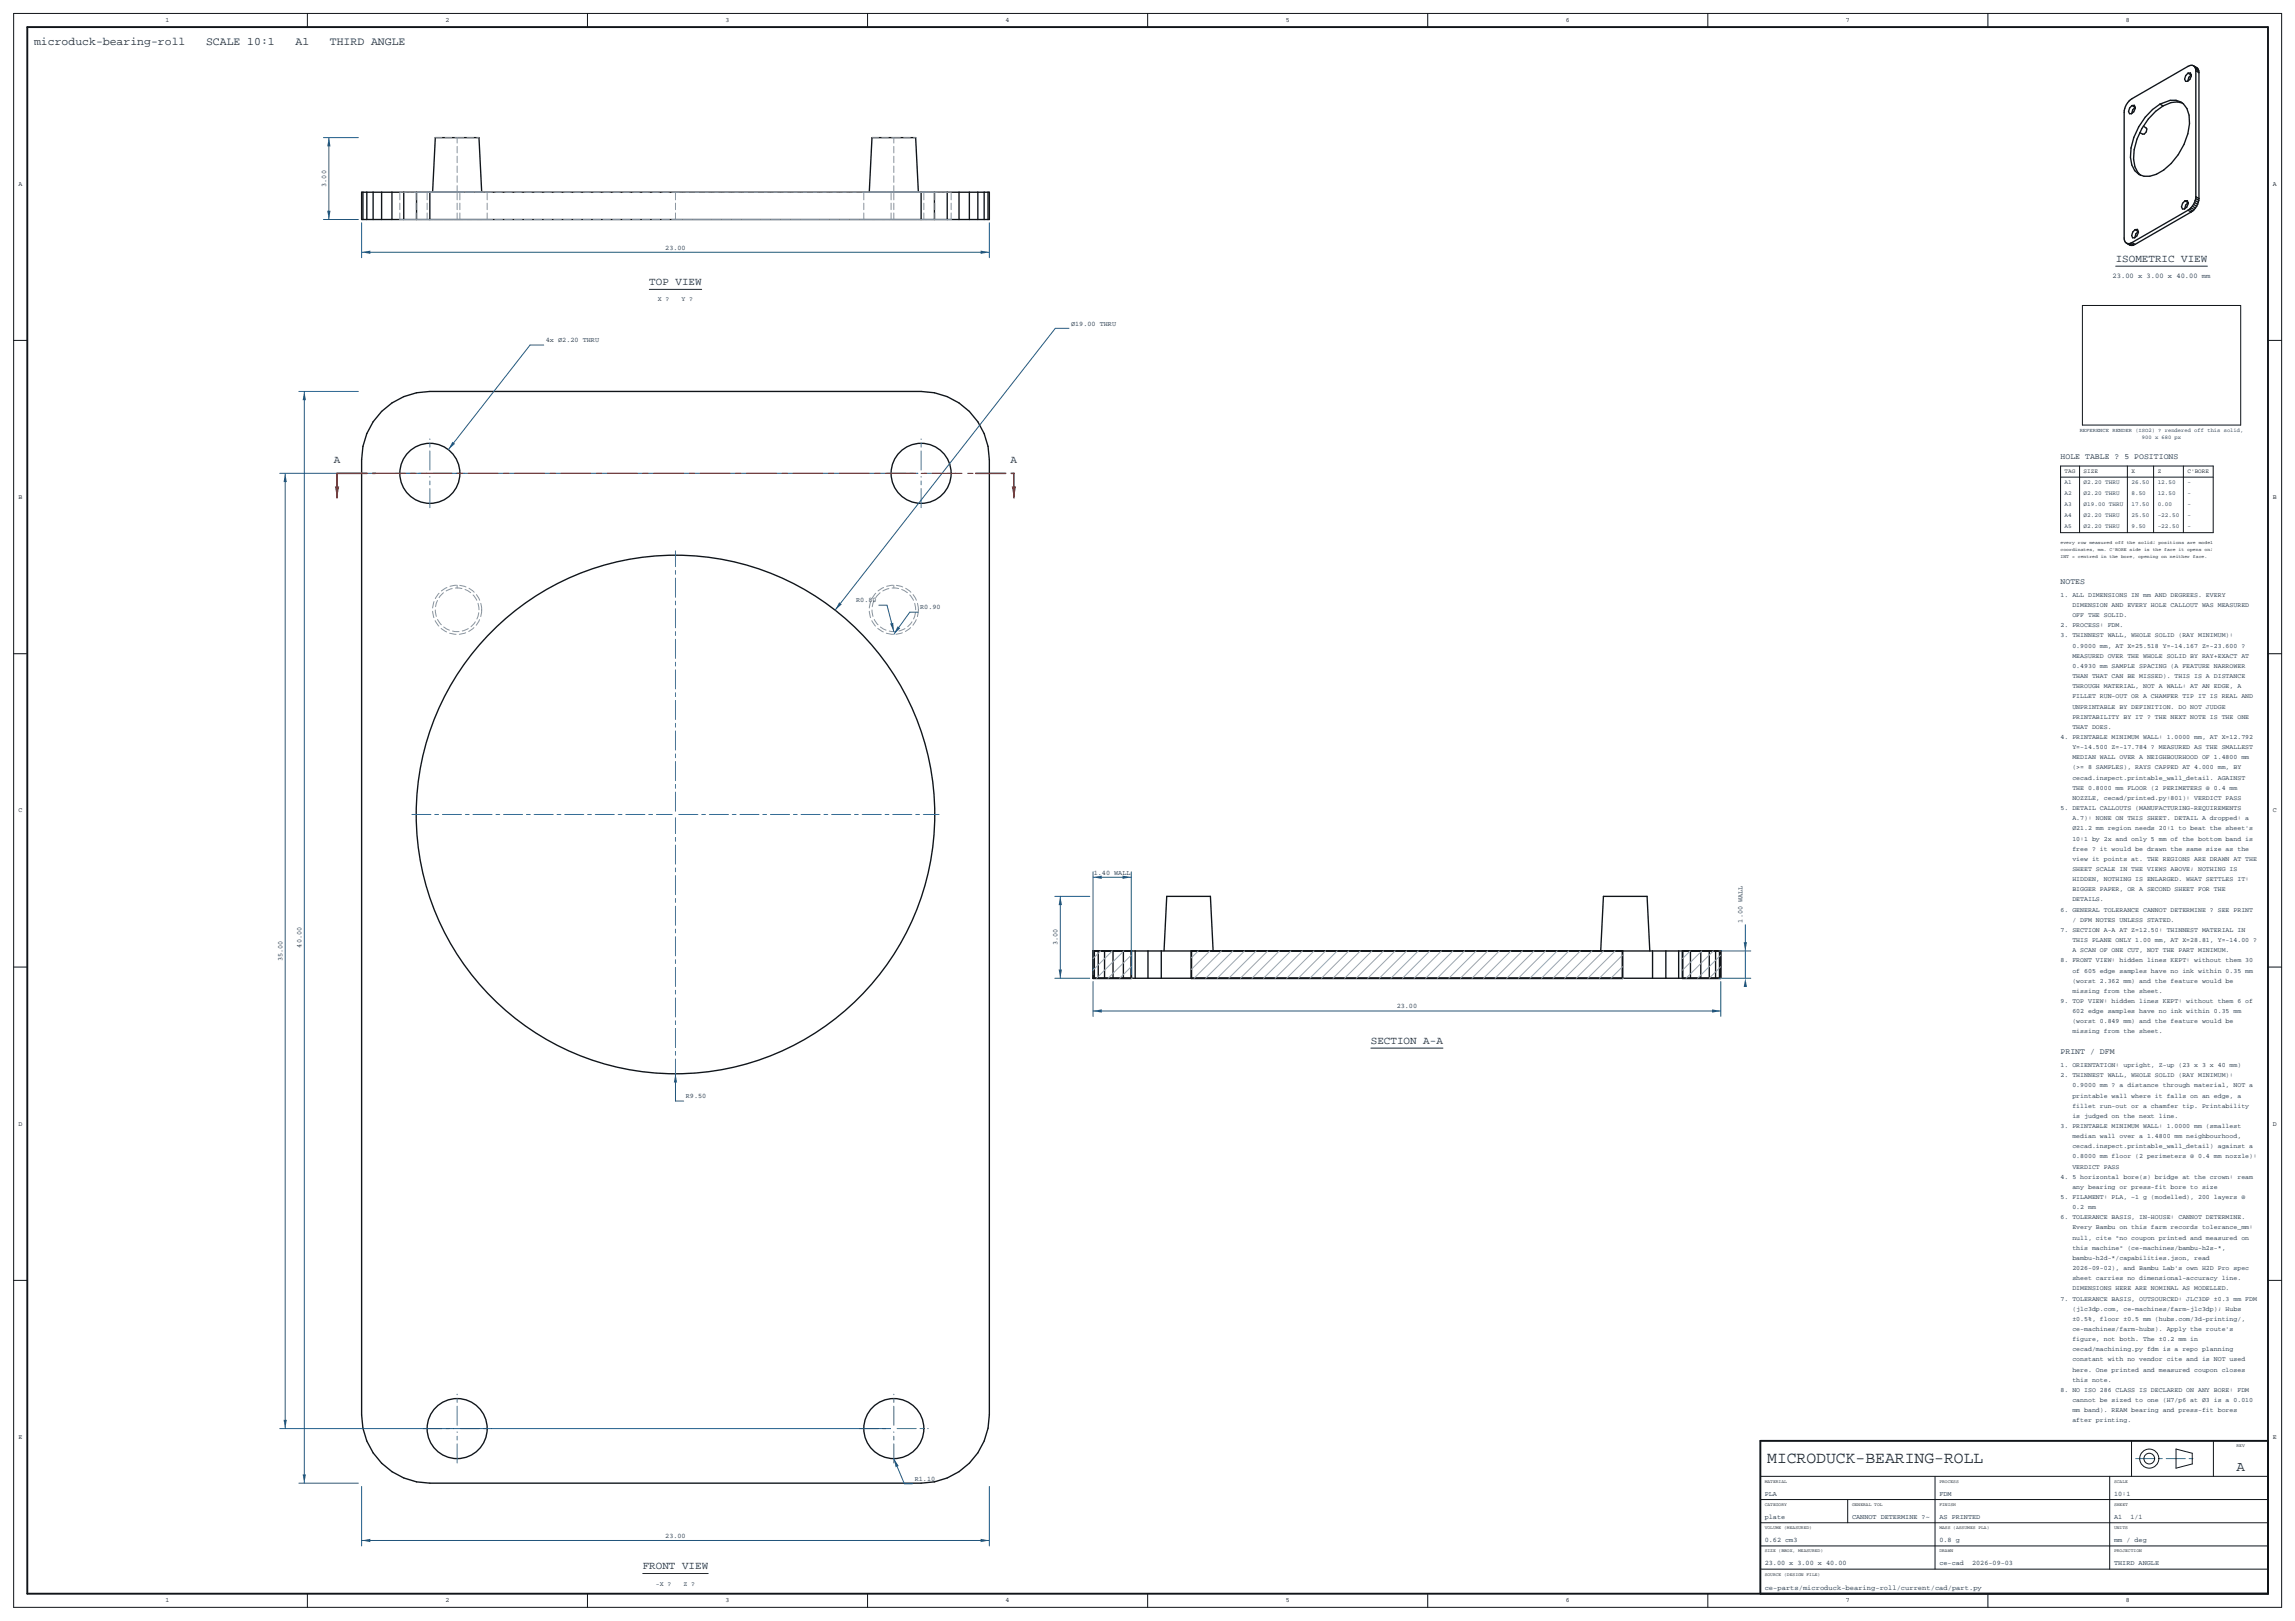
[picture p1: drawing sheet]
<svg xmlns="http://www.w3.org/2000/svg" width="841mm" height="594mm" viewBox="0 0 841 594" stroke-linecap="round" stroke-linejoin="round" font-family="sans-serif">
<defs><g id="words">
<text font-size="6" fill="#12283c" x="647.6" y="536.2">MICRODUCK-BEARING-ROLL</text>
<text font-size="5.2" fill="#12283c" x="819.5" y="539">A</text>
<g font-size="4.2" fill="#12283c">
<text x="12.5" y="16.4">microduck-bearing-roll</text>
<text x="75.5" y="16.4">SCALE 10:1</text>
<text x="108.3" y="16.4">A1</text>
<text x="120.9" y="16.4">THIRD ANGLE</text>
</g>
<g font-size="4" fill="#12283c">
<text x="775.3" y="95.9">ISOMETRIC VIEW</text>
<text x="237.9" y="104.4">TOP VIEW</text>
<text x="122.3" y="169.6">A</text>
<text x="370.3" y="169.6">A</text>
<text x="502.4" y="382.5">SECTION A-A</text>
<text x="235.5" y="575">FRONT VIEW</text>
</g>
<g font-size="3" fill="#12283c">
<text x="755.1" y="168.3">HOLE TABLE ? 5 POSITIONS</text>
<text x="755.1" y="214.1">NOTES</text>
<text x="755.1" y="386.4">PRINT / DFM</text>
</g>
<g font-size="2.6" fill="#12283c">
<text x="774.2" y="101.9">23.00 x 3.00 x 40.00 mm</text>
<text x="646.7" y="582.6">ce-parts/microduck-bearing-roll/current/cad/part.py</text>
</g>
<g font-size="2.5" fill="#12283c">
<text x="119.5" y="68.4" transform="rotate(-90 119.5 68.4)">3.00</text>
<text x="243.8" y="91.4">23.00</text>
<text x="392.5" y="119.3">Ø19.00 THRU</text>
<text x="200" y="125.4">4x Ø2.20 THRU</text>
<text x="313.7" y="220.8">R0.80</text>
<text x="337.2" y="223.3">R0.90</text>
<text x="400.8" y="320.5">1.40 WALL</text>
<text x="638.6" y="338.1" transform="rotate(-90 638.6 338.1)">1.00 WALL</text>
<text x="110.5" y="347.2" transform="rotate(-90 110.5 347.2)">40.00</text>
<text x="387.5" y="346.5" transform="rotate(-90 387.5 346.5)">3.00</text>
<text x="103.5" y="352.2" transform="rotate(-90 103.5 352.2)">35.00</text>
<text x="511.8" y="369.5">23.00</text>
<text x="251.3" y="402.5">R9.50</text>
<text x="335.2" y="542.7">R1.10</text>
<text x="646.7" y="548.1">PLA</text>
<text x="710.7" y="548.1">FDM</text>
<text x="774.7" y="548.1">10:1</text>
<text x="646.7" y="556.6">plate</text>
<text x="678.7" y="556.6">CANNOT DETERMINE ?~</text>
<text x="710.7" y="556.6">AS PRINTED</text>
<text x="774.7" y="556.6">A1</text>
<text x="780.7" y="556.6">1/1</text>
<text x="243.8" y="563.5">23.00</text>
<text x="646.7" y="565.1">0.62 cm3</text>
<text x="710.7" y="565.1">0.8 g</text>
<text x="774.7" y="565.1">mm / deg</text>
<text x="646.7" y="573.6">23.00 x 3.00 x 40.00</text>
<text x="710.7" y="573.6">ce-cad</text>
<text x="722.7" y="573.6">2026-09-03</text>
<text x="774.7" y="573.6">THIRD ANGLE</text>
</g>
<g font-size="2.4" fill="#101418">
<text x="60.6" y="8.1">1</text>
<text x="163.2" y="8.1">2</text>
<text x="265.9" y="8.1">3</text>
<text x="368.5" y="8.1">4</text>
<text x="471.2" y="8.1">5</text>
<text x="573.8" y="8.1">6</text>
<text x="676.4" y="8.1">7</text>
<text x="779.1" y="8.1">8</text>
<text x="6.8" y="68">A</text>
<text x="832.9" y="68">A</text>
<text x="6.8" y="182.8">B</text>
<text x="832.9" y="182.8">B</text>
<text x="6.8" y="297.6">C</text>
<text x="832.9" y="297.6">C</text>
<text x="6.8" y="412.5">D</text>
<text x="832.9" y="412.5">D</text>
<text x="6.8" y="527.3">E</text>
<text x="832.9" y="527.3">E</text>
<text x="60.6" y="587.2">1</text>
<text x="163.2" y="587.2">2</text>
<text x="265.9" y="587.2">3</text>
<text x="368.5" y="587.2">4</text>
<text x="471.2" y="587.2">5</text>
<text x="573.8" y="587.2">6</text>
<text x="676.4" y="587.2">7</text>
<text x="779.1" y="587.2">8</text>
</g>
<g font-size="2.4" fill="#12283c">
<text x="241.1" y="110.4">X ?</text>
<text x="249.7" y="110.4">Y ?</text>
<text x="755.1" y="218.7">1. ALL DIMENSIONS IN mm AND DEGREES. EVERY</text>
<text x="759.4" y="222.4">DIMENSION AND EVERY HOLE CALLOUT WAS MEASURED</text>
<text x="759.4" y="226.1">OFF THE SOLID.</text>
<text x="755.1" y="229.9">2. PROCESS: FDM.</text>
<text x="755.1" y="233.6">3. THINNEST WALL, WHOLE SOLID (RAY MINIMUM):</text>
<text x="759.4" y="237.3">0.9000 mm, AT X=25.518 Y=-14.167 Z=-23.600 ?</text>
<text x="759.4" y="241">MEASURED OVER THE WHOLE SOLID BY RAY+EXACT AT</text>
<text x="759.4" y="244.8">0.4930 mm SAMPLE SPACING (A FEATURE NARROWER</text>
<text x="759.4" y="248.5">THAN THAT CAN BE MISSED). THIS IS A DISTANCE</text>
<text x="759.4" y="252.2">THROUGH MATERIAL, NOT A WALL: AT AN EDGE, A</text>
<text x="759.4" y="255.9">FILLET RUN-OUT OR A CHAMFER TIP IT IS REAL AND</text>
<text x="759.4" y="259.6">UNPRINTABLE BY DEFINITION. DO NOT JUDGE</text>
<text x="759.4" y="263.4">PRINTABILITY BY IT ? THE NEXT NOTE IS THE ONE</text>
<text x="759.4" y="267.1">THAT DOES.</text>
<text x="755.1" y="270.8">4. PRINTABLE MINIMUM WALL: 1.0000 mm, AT X=12.792</text>
<text x="759.4" y="274.5">Y=-14.500 Z=-17.784 ? MEASURED AS THE SMALLEST</text>
<text x="759.4" y="278.2">MEDIAN WALL OVER A NEIGHBOURHOOD OF 1.4800 mm</text>
<text x="759.4" y="282">(&gt;= 8 SAMPLES), RAYS CAPPED AT 4.000 mm, BY</text>
<text x="759.4" y="285.7">cecad.inspect.printable_wall_detail. AGAINST</text>
<text x="759.4" y="289.4">THE 0.8000 mm FLOOR (2 PERIMETERS @ 0.4 mm</text>
<text x="759.4" y="293.1">NOZZLE, cecad/printed.py:801): VERDICT PASS</text>
<text x="755.1" y="296.8">5. DETAIL CALLOUTS (MANUFACTURING-REQUIREMENTS</text>
<text x="759.4" y="300.6">A.7): NONE ON THIS SHEET. DETAIL A dropped: a</text>
<text x="759.4" y="304.3">Ø21.2 mm region needs 20:1 to beat the sheet's</text>
<text x="759.4" y="308">10:1 by 2x and only 5 mm of the bottom band is</text>
<text x="759.4" y="311.7">free ? it would be drawn the same size as the</text>
<text x="759.4" y="315.4">view it points at. THE REGIONS ARE DRAWN AT THE</text>
<text x="759.4" y="319.2">SHEET SCALE IN THE VIEWS ABOVE; NOTHING IS</text>
<text x="759.4" y="322.9">HIDDEN, NOTHING IS ENLARGED. WHAT SETTLES IT:</text>
<text x="759.4" y="326.6">BIGGER PAPER, OR A SECOND SHEET FOR THE</text>
<text x="755.1" y="334">6. GENERAL TOLERANCE CANNOT DETERMINE ? SEE PRINT</text>
<text x="759.4" y="330.3">DETAILS.</text>
<text x="755.1" y="341.5">7. SECTION A-A AT Z=12.50: THINNEST MATERIAL IN</text>
<text x="759.4" y="337.8">/ DFM NOTES UNLESS STATED.</text>
<text x="759.4" y="345.2">THIS PLANE ONLY 1.00 mm, AT X=28.81, Y=-14.00 ?</text>
<text x="755.1" y="352.6">8. FRONT VIEW: hidden lines KEPT: without them 30</text>
<text x="759.4" y="348.9">A SCAN OF ONE CUT, NOT THE PART MINIMUM.</text>
<text x="759.4" y="356.4">of 605 edge samples have no ink within 0.35 mm</text>
<text x="759.4" y="360.1">(worst 2.362 mm) and the feature would be</text>
<text x="759.4" y="363.8">missing from the sheet.</text>
<text x="755.1" y="367.5">9. TOP VIEW: hidden lines KEPT: without them 6 of</text>
<text x="759.4" y="371.2">602 edge samples have no ink within 0.35 mm</text>
<text x="759.4" y="375">(worst 0.849 mm) and the feature would be</text>
<text x="759.4" y="378.7">missing from the sheet.</text>
<text x="755.1" y="391">1. ORIENTATION: upright, Z-up (23 x 3 x 40 mm)</text>
<text x="755.1" y="394.7">2. THINNEST WALL, WHOLE SOLID (RAY MINIMUM):</text>
<text x="759.4" y="398.5">0.9000 mm ? a distance through material, NOT a</text>
<text x="759.4" y="402.2">printable wall where it falls on an edge, a</text>
<text x="759.4" y="405.9">fillet run-out or a chamfer tip. Printability</text>
<text x="755.1" y="413.3">3. PRINTABLE MINIMUM WALL: 1.0000 mm (smallest</text>
<text x="759.4" y="409.6">is judged on the next line.</text>
<text x="759.4" y="417.1">median wall over a 1.4800 mm neighbourhood,</text>
<text x="759.4" y="420.8">cecad.inspect.printable_wall_detail) against a</text>
<text x="759.4" y="424.5">0.8000 mm floor (2 perimeters @ 0.4 mm nozzle):</text>
<text x="755.1" y="431.9">4. 5 horizontal bore(s) bridge at the crown: ream</text>
<text x="759.4" y="428.2">VERDICT PASS</text>
<text x="759.4" y="435.7">any bearing or press-fit bore to size</text>
<text x="755.1" y="439.4">5. FILAMENT: PLA, ~1 g (modelled), 200 layers @</text>
<text x="759.4" y="443.1">0.2 mm</text>
<text x="755.1" y="446.8">6. TOLERANCE BASIS, IN-HOUSE: CANNOT DETERMINE.</text>
<text x="759.4" y="450.5">Every Bambu on this farm records tolerance_mm:</text>
<text x="759.4" y="454.3">null, cite &quot;no coupon printed and measured on</text>
<text x="759.4" y="458">this machine&quot; (ce-machines/bambu-h2s-*,</text>
<text x="759.4" y="461.7">bambu-h2d-*/capabilities.json, read</text>
<text x="759.4" y="465.4">2026-09-02), and Bambu Lab's own H2D Pro spec</text>
<text x="759.4" y="469.1">sheet carries no dimensional-accuracy line.</text>
<text x="759.4" y="472.9">DIMENSIONS HERE ARE NOMINAL AS MODELLED.</text>
<text x="755.1" y="476.6">7. TOLERANCE BASIS, OUTSOURCED: JLC3DP ±0.3 mm FDM</text>
<text x="759.4" y="480.3">(jlc3dp.com, ce-machines/farm-jlc3dp); Hubs</text>
<text x="759.4" y="484">±0.5%, floor ±0.5 mm (hubs.com/3d-printing/,</text>
<text x="759.4" y="487.7">ce-machines/farm-hubs). Apply the route's</text>
<text x="759.4" y="491.5">figure, not both. The ±0.2 mm in</text>
<text x="759.4" y="495.2">cecad/machining.py fdm is a repo planning</text>
<text x="759.4" y="498.9">constant with no vendor cite and is NOT used</text>
<text x="759.4" y="502.6">here. One printed and measured coupon closes</text>
<text x="759.4" y="506.3">this note.</text>
<text x="755.1" y="510.1">8. NO ISO 286 CLASS IS DECLARED ON ANY BORE: FDM</text>
<text x="759.4" y="513.8">cannot be sized to one (H7/p6 at Ø3 is a 0.010</text>
<text x="759.4" y="517.5">mm band). REAM bearing and press-fit bores</text>
<text x="759.4" y="521.2">after printing.</text>
<text x="240.3" y="581">-X ?</text>
<text x="250.4" y="581">Z ?</text>
</g>
<g font-size="2.2" fill="#101418">
<text x="756.6" y="173.2">TAG</text>
<text x="763.6" y="173.2">SIZE</text>
<text x="781.1" y="173.2">X</text>
<text x="790.7" y="173.2">Z</text>
<text x="801.6" y="173.2">C'BORE</text>
</g>
<g font-size="2.2" fill="#12283c">
<text x="756.6" y="177.3">A1</text>
<text x="763.6" y="177.3">Ø2.20 THRU</text>
<text x="781.1" y="177.3">26.50</text>
<text x="790.7" y="177.3">12.50</text>
<text x="801.6" y="177.3">-</text>
<text x="756.6" y="181.4">A2</text>
<text x="756.6" y="185.5">A3</text>
<text x="763.6" y="181.4">Ø2.20 THRU</text>
<text x="763.6" y="185.5">Ø19.00 THRU</text>
<text x="781.1" y="181.4">8.50</text>
<text x="781.1" y="185.5">17.50</text>
<text x="790.7" y="181.4">12.50</text>
<text x="790.7" y="185.5">0.00</text>
<text x="801.6" y="181.4">-</text>
<text x="801.6" y="185.5">-</text>
<text x="756.6" y="189.5">A4</text>
<text x="763.6" y="189.5">Ø2.20 THRU</text>
<text x="781.1" y="189.5">25.50</text>
<text x="790.7" y="189.5">-22.50</text>
<text x="801.6" y="189.5">-</text>
<text x="756.6" y="193.6">A5</text>
<text x="763.6" y="193.6">Ø2.20 THRU</text>
<text x="781.1" y="193.6">9.50</text>
<text x="790.7" y="193.6">-22.50</text>
<text x="801.6" y="193.6">-</text>
</g>
<g font-size="2" fill="#12283c">
<text x="762.1" y="158.4">REFERENCE RENDER (ISO2) ? rendered off this solid,</text>
<text x="784.9" y="161">900 x 680 px</text>
</g>
<g font-size="1.8" fill="#101418">
<text x="755.1" y="199.2">every row measured off the solid; positions are model</text>
<text x="755.1" y="201.8">coordinates, mm. C'BORE side is the face it opens on;</text>
<text x="755.1" y="204.5">INT = centred in the bore, opening on neither face.</text>
</g>
<g font-size="1.7" fill="#101418">
<text x="819.6" y="530.4">REV</text>
<text x="646.7" y="543.4">MATERIAL</text>
<text x="710.7" y="543.4">PROCESS</text>
<text x="774.7" y="543.4">SCALE</text>
<text x="646.7" y="551.9">CATEGORY</text>
<text x="678.7" y="551.9">GENERAL TOL</text>
<text x="710.7" y="551.9">FINISH</text>
<text x="774.7" y="551.9">SHEET</text>
<text x="646.7" y="560.4">VOLUME (MEASURED)</text>
<text x="710.7" y="560.4">MASS (ASSUMES PLA)</text>
<text x="774.7" y="560.4">UNITS</text>
<text x="646.7" y="568.9">SIZE (BBOX, MEASURED)</text>
<text x="710.7" y="568.9">DRAWN</text>
<text x="774.7" y="568.9">PROJECTION</text>
<text x="646.7" y="577.4">SOURCE (DESIGN FILE)</text>
</g>
</g></defs>
<g fill="none" stroke="#101418" stroke-width=".5">
<path d="M781.3 38.7l.8-.1 .4 1.1-.6 1.3-.8 .7h-.7l-.4-.8 .4-1.3zM781.3 38.7l1.1 .6M782.4 39.3l-.9 .9-.4 1.4M782.5 39.3h-.1M791.5 38.1l1.2 .7M792.7 38.8a23.8 23.8 0 0 0-10.9 19.5l.5 2.8 1.1 2.1 1.1 1M799.7 37.8l-1.9-.5-2.2 .3-2.9 1.2M801.8 26.8l.9-.1 .3 1.1-.5 1.3-.9 .7h-.7l-.4-.8 .4-1.3zM801.8 26.8l1.1 .7M802.9 27.5l-.8 .9-.4 1.4M803.1 27.4l-.2 .1M803.8 24.1l-.9-.2-1.1 .4-20.5 11.9a6.3 6.3 0 0 0-2.9 4.9v46.2l.2 1.1 .6 .7"/>
<path d="M803.8 24.1l.4 .3M803.8 24.1l1.5 1M804.2 24.4l.2 .4M804.2 24.4l1.1 .7M804.4 24.8l.2 .5M804.4 24.8l1.2 .7M804.6 25.3l.1 .7M804.6 25.3l1.1 .7M804.7 26v46.1M804.7 26l1.1 .6M805.3 25.1l.3 .4M805.6 25.5l.1 .5"/>
<path d="M805.7 26l.1 .6M805.8 26.6v46.2M785.4 46.2l1.3 1.1-.2 1-.7 .8-.6 .1-1.1-.6M788.8 40.1l2.7-2 3.8-1.3a5.8 5.8 0 0 1 6.9 5.4 22.8 22.8 0 0 1-12 21.7 6.1 6.1 0 0 1-9-3.4 18.5 18.5 0 0 1 2.5-14l2.4-3.5zM132.5 70.4h230v10h-230zM133 70.4v10M134.4 70.4v10M136.7 70.4v10M139.8 70.4v10M143.6 70.4v10M148 70.4v10M152.6 70.4v10"/>
<path d="M157.5 70.4v10M158.5 70.4l1-20h16l1 20M318.5 70.4l1-20h16l1 20M337.5 70.4v10M342.4 70.4v10M347.1 70.4v10M351.4 70.4v10M355.2 70.4v10M358.3 70.4v10M360.6 70.4v10M362.1 70.4v10M800.7 73.6l-.9 .9-.4 1.3 .4 .8h.7"/>
<path d="M800.7 73.6l.8-.1 .4 1.1-.6 1.3-.8 .7M800.7 73.6l1.1 .7M801.8 77l-20.5 11.9M801.8 74.3l-.9 .8-.3 1.5M801.8 77l1.1 .7M801.9 74.2l-.1 .1M802.4 76.7l-.6 .3M802.4 76.7l1.1 .6M802.9 76.2l-.5 .5M802.9 76.2l1.1 .6M802.9 77.7l-20.5 11.9M803.4 75.6l-.5 .6"/>
<path d="M803.4 75.6l1.1 .6M803.5 77.3l-.6 .4M803.8 74.9l-.4 .7M803.8 74.9l1.2 .7M804 76.8l-.5 .5M804.2 74.2l-.4 .7M804.2 74.2l1.1 .7M804.4 73.5l-.2 .7M804.4 73.5l1.2 .6M804.5 76.2l-.5 .6M804.6 72.8l-.2 .7M804.6 72.8l1.1 .6"/>
<path d="M804.7 72.1l-.1 .7M804.7 72.1l1.1 .7M805 75.6l-.5 .6M805.3 74.9l-.3 .7M805.6 74.1l-.3 .8M805.7 73.4l-.1 .7M805.8 72.8l-.1 .6M779.2 89.1l.5 .2M779.2 89.1l1.6 .8M779.7 89.3h.5M779.7 89.3l1.1 .6M780.2 89.3l1.1 .6"/>
<path d="M780.7 89.2l-.5 .1M780.7 89.2l1.1 .6M780.8 89.9h.5M781.3 88.9l-.6 .3M781.3 88.9l1.1 .7M781.8 89.8l-.5 .1M782.4 84.2l.9-.1 .3 1.1-.5 1.2-.9 .7h-.7l-.4-.8 .4-1.3zM782.4 89.6l-.6 .2M782.4 84.2l1.1 .6M783.5 84.8l-.8 .9-.4 1.4M783.6 84.8h-.1M139.8 150.8a25 25 0 0 1 17.7-7.4h180a25 25 0 0 1 25 25v350.1a25 25 0 0 1-25 25h-180a25 25 0 0 1-25-25v-350.1a25 25 0 0 1 7.3-17.6z"/>
<path d="M400.6 358.5h230M400.6 348.5h230M401 348.5v10M402.5 348.5v10M404.8 348.5v10M407.9 348.5v10M411.7 348.5v10M416 348.5v10M420.7 348.5v10M425.6 348.5v10M426.6 348.5l1-20h16l1 20M586.6 348.5l1-20h16l1 20"/>
<path d="M605.6 348.5v10M610.5 348.5v10M615.1 348.5v10M619.5 348.5v10M623.3 348.5v10M626.4 348.5v10M628.7 348.5v10M630.1 348.5v10"/>
<circle cx="157.5" cy="173.4" r="11"/>
<circle cx="337.5" cy="173.4" r="11"/>
<circle cx="247.5" cy="298.5" r="95"/>
<circle cx="167.5" cy="523.5" r="11"/>
<circle cx="327.5" cy="523.5" r="11"/>
</g>
<path d="M400.6 348.5h14v10h-14zM436.6 348.5h158v10h-158zM616.6 348.5h14v10h-14z" fill="none" stroke="#101418" stroke-width=".7"/>
<g fill="none" stroke="#8892a0" stroke-width=".37" stroke-dasharray="2.4 1.2">
<path d="M159.5 50.4h8M167.5 50.4h8M319.5 50.4h8M327.5 50.4h8M146.5 70.4h11M152.5 70.4h95M156.5 70.4h11M157.5 70.4h11M158.5 70.4h9M167.5 70.4h11M167.5 70.4h9M167.5 70.4v-20"/>
<path d="M168.5 70.4h-22M176.5 70.4h-18M178.5 70.4h-22M247.5 70.4h95M316.5 70.4h11M318.5 70.4h9M326.5 70.4h11M327.5 70.4h11M327.5 70.4h9M327.5 70.4v-20M336.5 70.4h-18M337.5 70.4h11"/>
<path d="M338.5 70.4h-22M342.5 70.4h-190M348.5 70.4h-22M146.5 80.4h11M146.5 80.4v-10M152.5 80.4h95M152.5 80.4v-10M156.5 80.4h11M156.5 80.4v-10M157.5 80.4h11M167.5 80.4h11M167.5 80.4v-10"/>
<path d="M168.5 80.4h-22M168.5 80.4v-10M178.5 80.4h-22M178.5 80.4v-10M247.5 80.4h95M247.5 80.4v-10M316.5 80.4h11M316.5 80.4v-10M326.5 80.4h11M326.5 80.4v-10M327.5 80.4h11M327.5 80.4v-10"/>
<path d="M337.5 80.4h11M338.5 80.4h-22M338.5 80.4v-10M342.5 80.4h-190M342.5 80.4v-10M348.5 80.4h-22M348.5 80.4v-10M167.5 214.5v1M327.5 214.5v1M175.5 223.5a8 8 0 0 0-11.7-7.1 8 8 0 0 0-.9 13.6 8 8 0 0 0 12.5-5.5l.1-1M176.5 223.5a9 9 0 0 0-13.1-8 9 9 0 0 0-1.1 15.3 9 9 0 0 0 14.1-6.1l.1-1.2M335.5 223.5a8 8 0 0 0-11.6-7.1 8 8 0 0 0-1 13.6 8 8 0 0 0 12.6-5.5v-1"/>
<path d="M336.5 223.5a9 9 0 0 0-13.1-8 9 9 0 0 0-1 15.3 9 9 0 0 0 14.1-6.1v-1.2"/>
</g>
<g fill="none" stroke="#3a7d8c" stroke-width=".37" stroke-dasharray="7 1.4 1.4 1.4">
<path d="M144.9 173.4h11.4M157.5 172.2v-11.4M158.7 173.4h11.4M324.9 173.4h11.4M337.5 172.2v-11.4M338.7 173.4h11.4M157.5 186v-11.4M337.5 186v-11.4M150.9 298.5h95.4M247.5 297.3v-95.4M248.7 298.5h95.4M247.5 395.1v-95.4"/>
<path d="M154.9 523.5h11.4M167.5 536.1v-11.4M167.5 522.3v-11.4M168.7 523.5h11.4M314.9 523.5h11.4M327.5 536.1v-11.4M327.5 522.3v-11.4M328.7 523.5h11.4M782.6 534.5h22.3"/>
</g>
<path d="M132.5 544.7v21.8M362.5 544.7v21.8M132.5 564.5h230" fill="none" stroke="#1d5c8a" stroke-width=".37"/>
<g fill="#1d5c8a">
<path d="M132.5 564.5l3.2-.6v1.2z"/>
<path d="M359.3 563.9l3.2 .6-3.2 .6z"/>
</g>
<path d="M109.5 143.4h21.8M111.5 143.4v400.1M109.5 543.5h21.8" fill="none" stroke="#1d5c8a" stroke-width=".37"/>
<g fill="#1d5c8a">
<path d="M110.9 540.3h1.2l-.6 3.2z"/>
<path d="M111.5 143.4l.6 3.2h-1.2z"/>
<path d="M165.8 161.9l.9 .7-2.4 2.2z"/>
</g>
<path d="M199.2 126.4h-5l-29.9 38.4" fill="none" stroke="#1d5c8a" stroke-width=".37"/>
<path d="M307.5 220.7l1 .7-2.5 2.2z" fill="#1d5c8a"/>
<path d="M391.7 120.3h-5l-80.7 103.3" fill="none" stroke="#1d5c8a" stroke-width=".37"/>
<path d="M247.5 393.5l.6 3.2h-1.2z" fill="#1d5c8a"/>
<path d="M247.5 393.5v10h3" fill="none" stroke="#1d5c8a" stroke-width=".37"/>
<path d="M327.5 534.5l1.8 2.7-1.1 .5z" fill="#1d5c8a"/>
<path d="M327.5 534.5l3.9 9.2h3" fill="none" stroke="#1d5c8a" stroke-width=".37"/>
<path d="M328.9 229.5l1 .7-2.4 2.2z" fill="#1d5c8a"/>
<path d="M336.4 224.3h-3l-5.9 8.1" fill="none" stroke="#1d5c8a" stroke-width=".37"/>
<path d="M326.2 228.5l1.1-.3 .2 3.3z" fill="#1d5c8a"/>
<path d="M102.5 173.4h233.8M104.5 173.4v350.1M322 221.8h3l2.5 9.7M102.5 523.5h223.8" fill="none" stroke="#1d5c8a" stroke-width=".37"/>
<g fill="#1d5c8a">
<path d="M103.9 520.3h1.2l-.6 3.2z"/>
<path d="M104.5 173.4l.6 3.2h-1.2z"/>
</g>
<path d="M132.5 81.6v12.8M132.5 92.4h230M362.5 81.6v12.8" fill="none" stroke="#1d5c8a" stroke-width=".37"/>
<g fill="#1d5c8a">
<path d="M132.5 92.4l3.2-.6v1.2z"/>
<path d="M359.3 91.8l3.2 .6-3.2 .6z"/>
</g>
<path d="M118.5 50.4h12.8M120.5 50.4v30M118.5 80.4h12.8" fill="none" stroke="#1d5c8a" stroke-width=".37"/>
<g fill="#1d5c8a">
<path d="M119.9 77.2h1.2l-.6 3.2z"/>
<path d="M120.5 50.4l.6 3.2h-1.2z"/>
</g>
<path d="M400.6 359.7v12.8M630.6 359.7v12.8M400.6 370.5h230" fill="none" stroke="#1d5c8a" stroke-width=".37"/>
<g fill="#1d5c8a">
<path d="M400.6 370.5l3.2-.6v1.2z"/>
<path d="M627.4 369.9l3.2 .6-3.2 .6z"/>
</g>
<path d="M386.5 328.5h12.8M388.5 328.5v30M386.5 358.5h12.8" fill="none" stroke="#1d5c8a" stroke-width=".37"/>
<g fill="#1d5c8a">
<path d="M387.9 355.3h1.3l-.7 3.2z"/>
<path d="M388.5 328.5l.7 3.2h-1.3z"/>
</g>
<path d="M629.9 358.5h11.7M629.9 348.5h11.7M639.6 348.5v10" fill="none" stroke="#1d5c8a" stroke-width=".37"/>
<g fill="#1d5c8a">
<path d="M639.6 358.5l.6 3.2h-1.2z"/>
<path d="M639 345.3h1.2l-.6 3.2z"/>
</g>
<path d="M400.6 319.5v37.7M414.6 319.5v37.7M400.6 321.5h14M639.6 338.9v9.6" fill="none" stroke="#1d5c8a" stroke-width=".37"/>
<g fill="#1d5c8a">
<path d="M400.6 321.5l3.2-.6v1.2z"/>
<path d="M411.4 320.9l3.2 .6-3.2 .6z"/>
</g>
<path d="M775.3 97.5h33.6M237.9 106h19.2M502.4 384.1h26.4M235.5 576.6h24" fill="none" stroke="#12283c" stroke-width=".37"/>
<g fill="none" stroke="#9aa4b2" stroke-width=".37">
<path d="M403.3 348.5l-2.7 2.8M407.6 348.5l-7 7M411.8 348.5l-10 10M414.6 358.5h.1M414.6 354.2l-4.3 4.3M414.6 350l-8.5 8.5M439.1 348.5l-2.5 2.5M443.3 348.5l-6.7 6.8M447.6 348.5l-10 10M451.8 348.5l-10 10M456.1 348.5l-10 10M460.3 348.5l-10 10"/>
<path d="M464.6 348.5l-10.1 10M468.8 348.5l-10 10M473 348.5l-10 10M477.3 348.5l-10 10M481.5 348.5l-10 10M485.8 348.5l-10 10M490 348.5l-10 10M494.3 348.5l-10 10M498.5 348.5l-10 10M502.7 348.5l-10 10M507 348.5l-10 10M511.2 348.5l-10 10"/>
<path d="M515.5 348.5l-10 10M519.7 348.5l-10 10M524 348.5l-10 10M528.2 348.5l-10 10M532.4 348.5l-10 10M536.7 348.5l-10 10M540.9 348.5l-10 10M545.2 348.5l-10 10M549.4 348.5l-10 10M553.7 348.5l-10 10M557.9 348.5l-10 10M562.1 348.5l-10 10"/>
<path d="M566.4 348.5l-10 10M570.6 348.5l-10 10M574.9 348.5l-10 10M579.1 348.5l-10 10M583.4 348.5l-10 10M587.6 348.5l-10 10M591.8 348.5l-10 10M594.6 358.5h.1M594.6 354.2l-4.3 4.3M594.6 350l-8.5 8.5M619.4 348.5l-2.8 2.8M623.6 348.5l-7 7"/>
<path d="M627.9 348.5l-10.1 10M630.6 358.5h.1M630.6 354.2l-4.3 4.3M630.6 350l-8.5 8.5"/>
</g>
<path d="M123.5 173.4h14M123.5 173.4v9M357.5 173.4h14" fill="none" stroke="#b3261e" stroke-width=".6" stroke-dasharray="11 2 2 2"/>
<path d="M122.7 178.2h1.6l-.8 4.2z" fill="#b3261e"/>
<path d="M371.5 173.4v9" fill="none" stroke="#b3261e" stroke-width=".6" stroke-dasharray="11 2 2 2"/>
<path d="M370.7 178.2h1.6l-.8 4.2z" fill="#b3261e"/>
<path d="M137.5 173.4h220" fill="none" stroke="#b3261e" stroke-width=".37" stroke-dasharray="11 2 2 2"/>
<path d="M10 9.9h821.1v574.1h-821.1zM831.1 528h-186v56" fill="none" stroke="#101418" stroke-width=".7"/>
<g fill="none" stroke="#101418" stroke-width=".37">
<path d="M5 4.9h831.1v584.1h-831.1zM112.6 4.9v5M215.3 4.9v5M317.9 4.9v5M420.6 4.9v5M523.2 4.9v5M625.8 4.9v5M728.5 4.9v5M763.1 111.9h58v43.9h-58zM5 124.7h5M831.1 124.7h5M755.1 170.8h55.9v24.4h-55.9z"/>
<path d="M755.1 174.8h55.9M762.1 170.8v24.4M779.6 170.8v24.4M789.2 170.8v24.4M800.1 170.8v24.4M5 239.6h5M831.1 239.6h5M5 354.4h5M831.1 354.4h5M5 469.2h5M831.1 469.2h5M781.1 528v13"/>
<path d="M797.4 531l6 1.5v4l-6 1.5zM811.1 528v13M645.1 541h186M645.1 558h186M645.1 549.5h186M677.1 549.5v8.5M709.1 541v34M773.1 541v34M645.1 575h186M645.1 566.5h186M112.6 584v5M215.3 584v5"/>
<path d="M317.9 584v5M420.6 584v5M523.2 584v5M625.8 584v5M728.5 584v5"/>
<circle cx="787.6" cy="534.5" r="3.5"/>
<circle cx="787.6" cy="534.5" r="1.96"/>
</g>
<use href="#words"/>
</svg>
